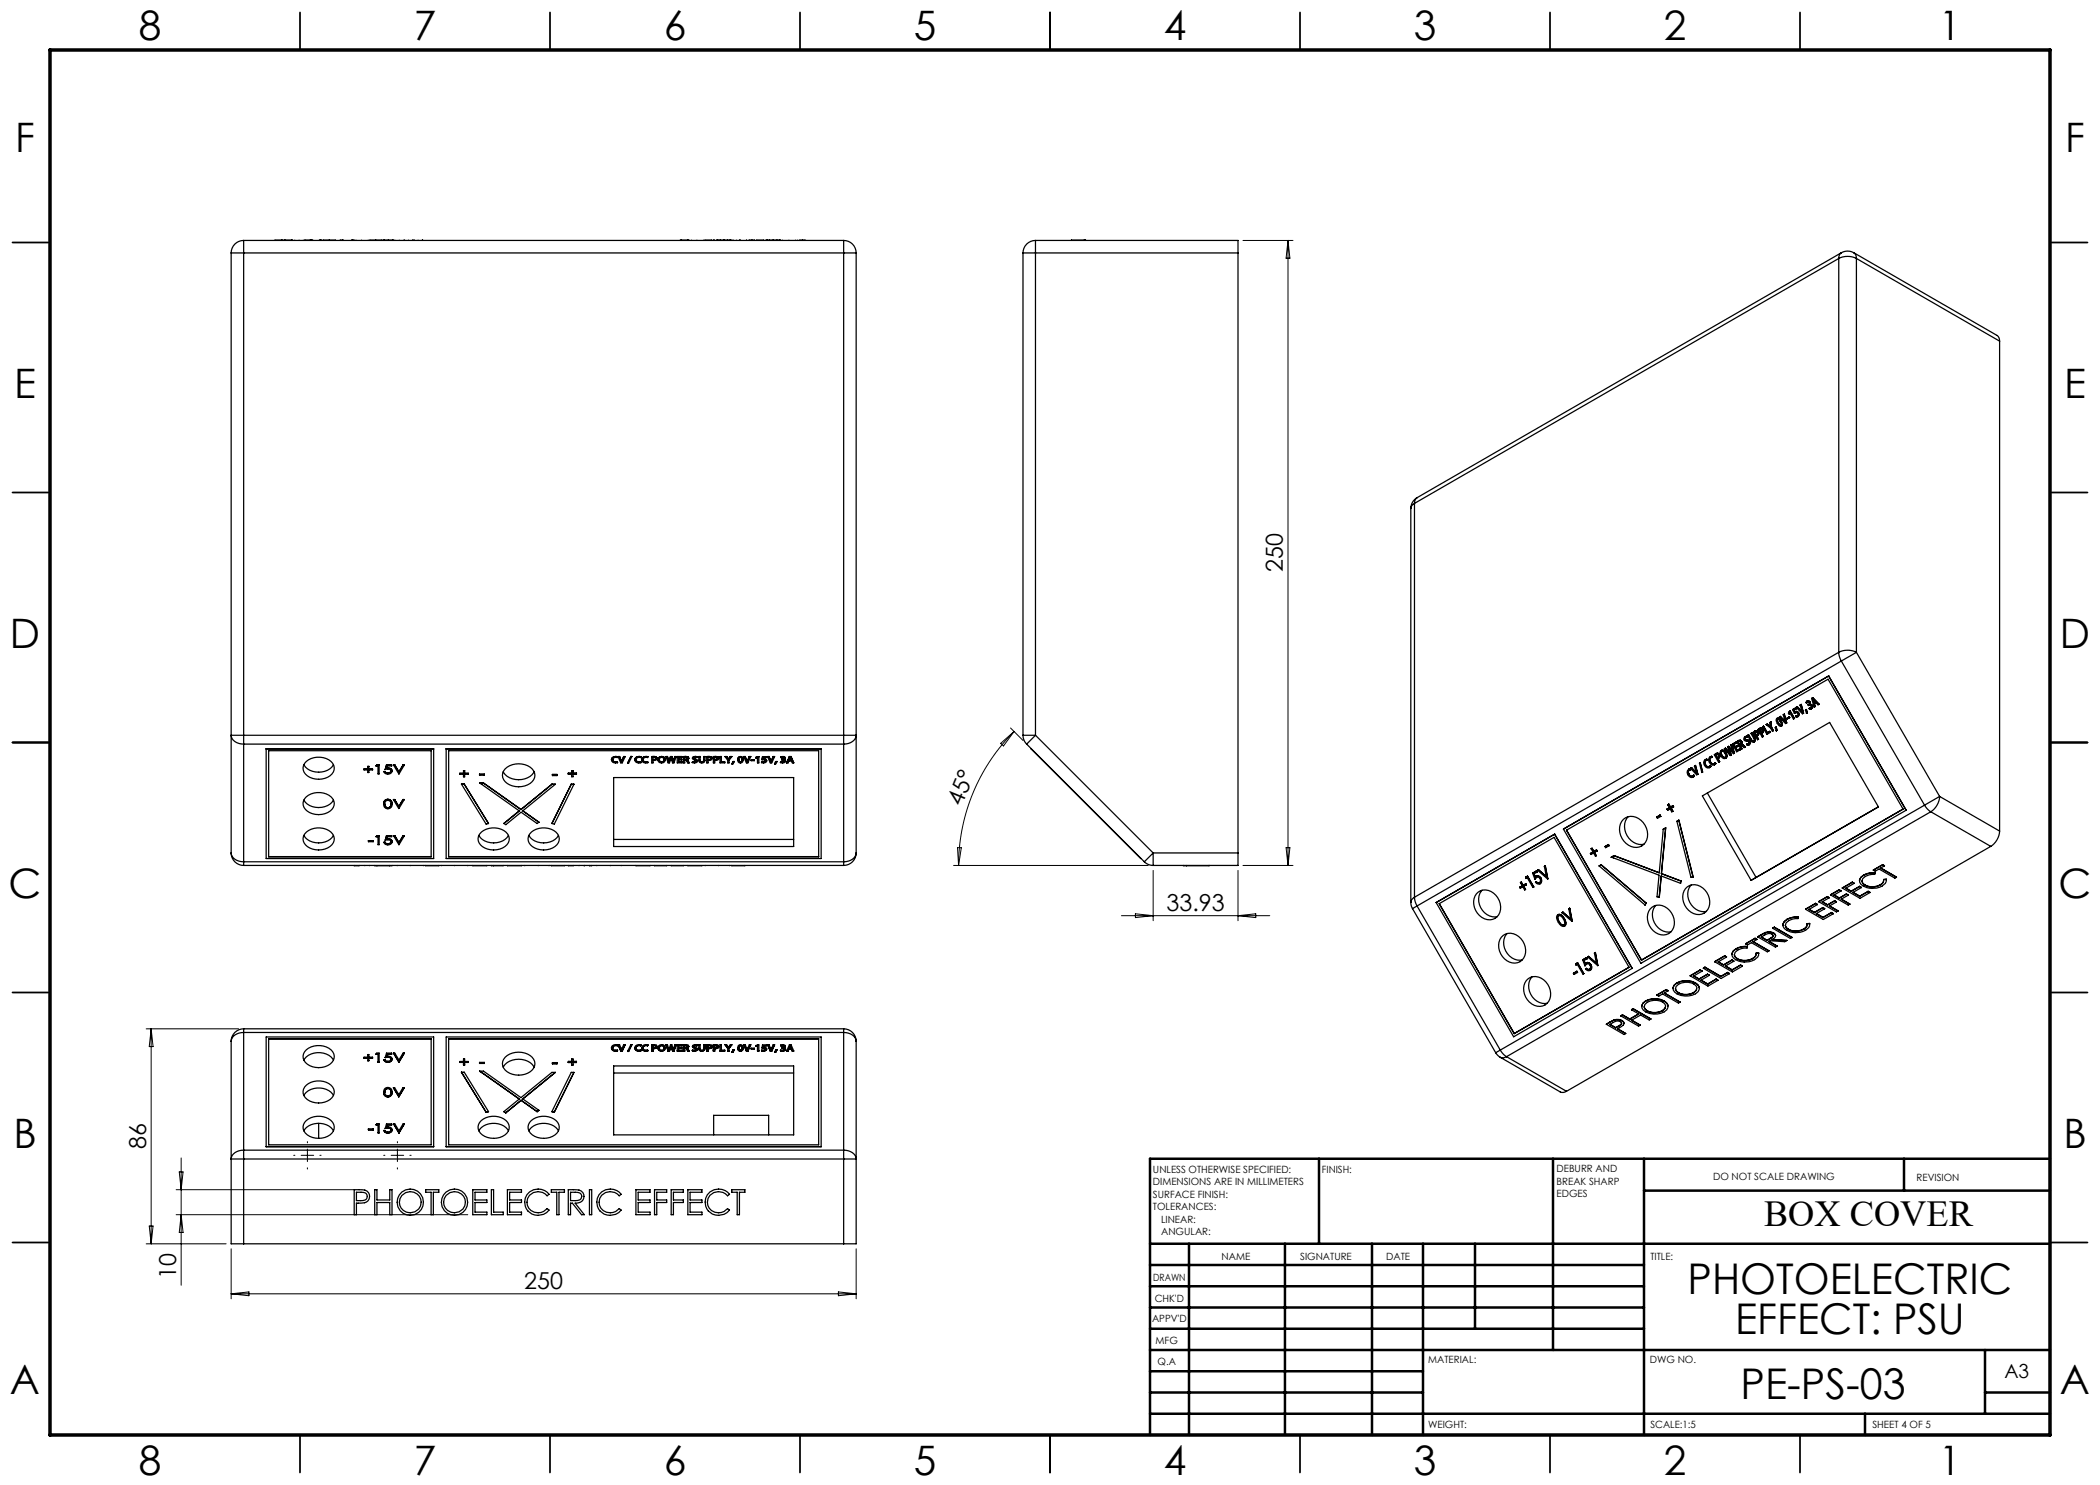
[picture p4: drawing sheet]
<svg xmlns="http://www.w3.org/2000/svg" width="420mm" height="297mm" viewBox="0 0 420 297" stroke-linecap="round" stroke-linejoin="round" font-family="sans-serif">
<defs><g id="words">
<g font-size="8.5">
<text x="337.5" y="258.8">PHOTOELECTRIC</text>
<text x="347" y="266.9">EFFECT: PSU</text>
<text x="348.1" y="279.7">PE-PS-03</text>
</g>
<g font-size="8.1">
<text x="27.8" y="8">8</text>
<text x="82.8" y="8">7</text>
<text x="132.8" y="8">6</text>
<text x="182.8" y="8">5</text>
<text x="232.8" y="8">4</text>
<text x="282.8" y="8">3</text>
<text x="332.8" y="8">2</text>
<text x="387.8" y="8">1</text>
<text x="3" y="30.4">F</text>
<text x="413" y="30.4">F</text>
<text x="2.8" y="79.6">E</text>
<text x="412.8" y="79.6">E</text>
<text x="2" y="129.6">D</text>
<text x="412" y="129.6">D</text>
<text x="1.7" y="179.6">C</text>
<text x="411.7" y="179.6">C</text>
<text x="2.7" y="229.6">B</text>
<text x="412.7" y="229.6">B</text>
<text x="2" y="278.9">A</text>
<text x="412" y="278.9">A</text>
<text x="27.8" y="295">8</text>
<text x="82.8" y="295">7</text>
<text x="132.8" y="295">6</text>
<text x="182.8" y="295">5</text>
<text x="232.8" y="295">4</text>
<text x="282.8" y="295">3</text>
<text x="332.8" y="295">2</text>
<text x="387.8" y="295">1</text>
</g>
<text font-size="7.3" x="352.8" y="245.1">BOX COVER</text>
<g font-size="4.7">
<text x="256.6" y="114.5" transform="rotate(-90 256.6 114.5)">250</text>
<text x="192.3" y="161.5" transform="rotate(-67 192.3 161.5)">45°</text>
<text x="233.3" y="182.1">33.93</text>
<text x="29.2" y="229.9" transform="rotate(-90 29.2 229.9)">86</text>
<text x="35.2" y="255.8" transform="rotate(-90 35.2 255.8)">10</text>
<text x="104.9" y="257.8">250</text>
</g>
<text font-size="3.9" x="400.9" y="275.5">A3</text>
<g font-size="2">
<text x="230.6" y="234.6">UNLESS OTHERWISE SPECIFIED:</text>
<text x="230.6" y="237.1">DIMENSIONS ARE IN MILLIMETERS</text>
<text x="230.6" y="239.6">SURFACE FINISH:</text>
<text x="264.4" y="234.6">FINISH:</text>
<text x="311.3" y="234.5">DEBURR AND</text>
<text x="311.3" y="237">BREAK SHARP</text>
<text x="311.3" y="239.5">EDGES</text>
<text x="342.6" y="236">DO NOT SCALE DRAWING</text>
<text x="383.3" y="236.2">REVISION</text>
<text x="230.6" y="242.1">TOLERANCES:</text>
<text x="232.2" y="244.6">LINEAR:</text>
<text x="232.2" y="247.1">ANGULAR:</text>
<text x="244.3" y="252">NAME</text>
<text x="260" y="251.9">SIGNATURE</text>
<text x="277.2" y="251.9">DATE</text>
<text x="330.1" y="251.9">TITLE:</text>
<text x="230.6" y="256.1">DRAWN</text>
<text x="230.9" y="260.3">CHK'D</text>
<text x="230.4" y="264.4">APPV'D</text>
<text x="231.1" y="268.8">MFG</text>
<text x="231.5" y="273">Q.A</text>
<text x="285.6" y="272.5">MATERIAL:</text>
<text x="330" y="272.5">DWG NO.</text>
<text x="285.6" y="285.5">WEIGHT:</text>
<text x="330.1" y="285.6">SCALE:1:5</text>
<text x="374.5" y="285.6">SHEET 4 OF 5</text>
</g>
</g></defs>
<g fill="none" stroke="#000" stroke-width=".2">
<path d="M248.6 48.1h10M257.6 48.1v125M257.6 48.1l.4 3.5h-.8zM200.1 148.7l2.7-2.4-2.1 2.9zM202.1 145.6l2.5 2.5M202.8 146.3a37.9 37.9 0 0 0-11.1 26.8M190.7 173.1h38.9M191.5 169.5l.8 .1-.6 3.5zM230.6 174.1v10M247.6 174.1v10M248.6 173.1h10M257.2 169.5h.8l-.4 3.6z"/>
<path d="M224.3 183.1h29.6M227.1 182.8l3.5 .3-3.5 .4zM247.6 183.1l3.6-.3v.7zM29.2 205.8h18.5M30.2 205.8v43M30.2 205.8l.4 3.5h-.7zM35.2 237.9h35.6M35.9 234.4h.7l-.4 3.5zM36.2 231.6v25.4M60.2 231.1h2.5M61.5 229.8v2.5M78.2 231.1h2.5"/>
<path d="M79.5 229.8v2.5M29.2 248.8h16M29.9 245.2h.7l-.4 3.6zM35.2 242.9h58.4M36.2 242.9l.4 3.6h-.7zM46.2 249.8v10M46.2 258.8h125M46.2 258.8l3.6-.4v.7zM167.7 258.4l3.5 .4-3.5 .3zM171.2 249.8v10"/>
</g>
<path d="M59 231.1h-.3M61.5 228.6v-.3M61.5 233.6v.2M64 231.1h.2M77 231.1h-.3M79.5 228.6v-.3M79.5 233.6v.2M82 231.1h.2" fill="none" stroke="#000" stroke-width=".2" stroke-dasharray="15.2 1.3 1.3 1.3"/>
<g fill="none" stroke="#000" stroke-width=".35">
<path d="M60 2.5v7.5M110 2.5v7.5M160 2.5v7.5M210 2.5v7.5M260 2.5v7.5M310 2.5v7.5M360 2.5v7.5M2.5 48.5h7.5M410 48.5h7.5M2.5 98.5h7.5M410 98.5h7.5M2.5 148.5h7.5"/>
<path d="M410 148.5h7.5M2.5 198.5h7.5M410 198.5h7.5M2.5 248.5h7.5M410 248.5h7.5M60 287v7.5M110 287v7.5M160 287v7.5M210 287v7.5M260 287v7.5M310 287v7.5M360 287v7.5"/>
</g>
<g fill="none" stroke="#000" stroke-width=".5">
<path d="M263.8 231.8v17M310.6 231.8v38.2M328.8 231.8v55.2M328.8 238.1h81.2M380.8 231.8v6.3M410 231.8h-180v55.2M230 248.8h180M230 257.3h98.8M230 253h98.8M237.8 248.8v38.2M257 248.8v38.2M274.4 248.8v38.2"/>
<path d="M284.6 248.8v38.2M295 248.8v17M230 265.8h98.8M230 261.5h98.8M230 278.5h54.6M230 274.3h54.6M230 270h180M397 278.5h13M397 270v12.8M230 282.8h180M373 282.8v4.2"/>
</g>
<path d="M10 10h400v277h-400z" fill="none" stroke="#000" stroke-width=".7"/>
<g fill="none" stroke="#000" stroke-width=".25">
<path d="M46.2 50.6h2.5M46.2 50.6v120M48.7 48.1v2.5M48.7 48.1a2.5 2.5 0 0 0-2.5 2.5M48.7 50.6v96.5M48.7 50.6h120M48.7 48.1h120M55 48.1h1.5M56.4 48v.1M56.8 48.1h1.7M57 48v.1M58.3 48v.1"/>
<path d="M59 48v.1M59.8 48v.1M60.7 48v.1M60.9 48v.1M61 48.1h1.6M62 48v.1M62.3 48v.1M63.9 48.1h.5M64.1 48v.1M64.7 48.1h2.4M65.9 48v.1M68 48.1h.6"/>
<path d="M68.5 48v.1M70.3 48.1h.5M70.5 48v.1M71.2 48v.1M72.3 48v.1M73.6 48v.1M74 48.1h2.3M75.1 48v.1M76.6 48.1h2.1M76.8 48v.1M77.7 48v.1M78.5 48v.1"/>
<path d="M79 48v.1M79.9 48v.1M80.7 48v.1M80.9 48v.1M81 48v.1M81.7 48v.1M82.5 48v.1M82.6 48h.1M82.6 48v.1M82.8 48v.1M83.6 48v.1M84.4 48v.1"/>
<path d="M84.5 48v.1M136 48.1h1.8M136.3 48v.1M137.6 48v.1M138.3 48v.1M139.4 48v.1M140.7 48v.1M141 48.1h1.3M142.7 48.1h.2M143.3 48.1h2.9M143.6 48v.1M144 48v.1"/>
<path d="M144.8 48v.1M145.5 48v.1M146 48v.1M146.6 48v.1M147.3 48v.1M147.9 48.1h.2M149.3 48v.1M150.4 48l-.6 .1M150.4 48l.5 .1M150.4 48v.1M151.3 48.1h1.4M153.2 48.1h2.9"/>
<path d="M153.4 48v.1M153.9 48v.1M154.6 48v.1M155.4 48v.1M155.9 48v.1M156.5 48v.1M157.8 48v.1M159.1 48v.1M159.5 48v.1M160.5 48l-.5 .1M160.5 48l.5 .1M160.5 48v.1"/>
<path d="M168.7 50.6h2.5M168.7 48.1v2.5M168.7 48.1a2.5 2.5 0 0 1 2.5 2.5M168.7 50.6v96.5M171.2 50.6v120M204.6 50.6h2.5M204.6 50.6v96.5M207.1 48.1v2.5M207.1 48.1h40.5v2.5M207.1 48.1a2.5 2.5 0 0 0-2.5 2.5M207.1 50.6h40.5M207.1 50.6v96.5"/>
<path d="M214.2 48v.1M214.3 48.1h2.5M216.9 48v.1M216.9 48l.2 .1M217.1 48v.1M247.6 50.6v120M367.7 51.7a3.9 3.9 0 0 1 3.6 0M367.7 51.7v78.8M367.7 51.7l-84.8 49M368.3 50.6a2.5 2.5 0 0 1 2.5 0M368.3 50.6a1.25 1.25 0 0 0-.6 1.1M368.3 50.6l-84.9 48.9"/>
<path d="M370.8 50.6l28.6 16.5a1.25 1.25 0 0 1 .5 1.1M370.8 50.6a1.25 1.25 0 0 1 .5 1.1M371.3 51.7v78.8M371.3 51.7l28.6 16.5M399.9 68.2v98M283.4 99.5a2.5 2.5 0 0 0-1.2 2.2M283.4 99.5a1.25 1.25 0 0 0-.5 1.2M282.2 101.7v78.8M282.9 100.7a1.25 1.25 0 0 0-.7 1M282.9 100.7v78.7M362.3 139.7l.3-.2 1.2 1.3-.2 .2-.4-.4-.3 .2 .1 .5-.2 .1zM362.5 139.8l.2 .3"/>
<path d="M362.5 139.8l.6 .6-.3 .2-.1-.5M362.5 139.8h.1M362.6 139.6l1.2 1.3M362.6 139.9l.1 .2M365.7 135.2l15.5 26.8M365.7 135.2l-53 30.6M367.7 130.5a3.9 3.9 0 0 1 3.6 0M367.7 130.5l.2 .8 .4 .9M367.7 130.5l-84.8 48.9M368.3 132.2l16.6 28.8M368.3 132.2l-84.9 49M371.3 130.5l-3 1.7"/>
<path d="M371.3 130.5l16.6 28.8M48.7 147.1h-2.5a2.23 2.23 0 0 0 2.5 1.7M48.7 147.1v1.7M48.7 147.1h120M48.7 148.8h120M48.7 148.8v23.6M53.2 149.8h33.5v21.9h-33.5zM53.2 149.8h33.5M53.7 150.1h32.5v21.3h-32.5zM60.8 152.9a3.7 3.7 0 0 0 5.9 0M61.3 159.4a3.9 3.9 0 0 1 5.2 .3 2.01 2.01 0 0 1-1.5 3 3.6 3.6 0 0 1-4.2-1.2 1.69 1.69 0 0 1 .5-2.1zM61.3 152.3a3.9 3.9 0 0 1 5.2 .4 2.01 2.01 0 0 1-1.5 3 3.6 3.6 0 0 1-4.2-1.3 1.69 1.69 0 0 1 .5-2.1z"/>
<path d="M72.8 153.8h.8v-.5h.2v.5h.7M73.6 153.8h-.8v.2h.8v.5h.2v-.5h.7v-.2h-.7M73.6 153.3h.2M75.2 153.2h.1M75.4 153h.4v1.8h-.2v-1.6h-.4M75.4 153l-.2 .2M75.4 153h.1M76.8 154.3h.2M77 154.3l.2 .2 .4 .1M77 154.3l.2 .3h.4M77 154.3h-.2M77 154.3h.1"/>
<path d="M77 153.9l.8-.1a.37 .37 0 0 1 .4 .3 .37 .37 0 0 1-.1 .4l-.5 .1M77.3 153h1v.2h-.8l-.2 .5 .3-.1M77.3 153l-.3 .9M77.3 153h.1M77.6 154.6h.1M77.6 159.9a.83 .83 0 0 1 .8 .9M77.6 159.9h-.4a.79 .79 0 0 0-.5 .9M77.6 159.9l-.4 .1a.79 .79 0 0 0-.5 .8M77.6 159.9h.1M77.6 153.6a.66 .66 0 0 1 .8 .6M77.6 153.6h-.3M77.6 153.6a.67 .67 0 0 1 .8 .6"/>
<path d="M77.6 153.6h.1M78.2 154.2a.55 .55 0 0 1-.6 .4M78.4 154.2a.88 .88 0 0 1-.8 .6 .88 .88 0 0 1-.8-.5M78.7 159.9l1 1.8 1.1-1.8M78.7 153h.3M78.7 153l1.1 1.8 1.1-1.8M78.7 153h.1M78.9 159.9h-.2M78.9 159.9l.9 1.4M79 153l.8 1.4M79 153h.1M79.8 154.4h.1"/>
<path d="M80.6 159.9h.2M80.6 159.9l-.8 1.4M80.6 159.9h.1M80.6 153h.3M80.6 153l-.8 1.4M80.6 153h.1M80.9 153h.1M89.2 149.8h75v21.9h-75zM89.2 149.8h75M89.7 150.1h74v21.3h-74zM92 154.7h.7v-.6h.2v.6h.8M92.3 156.8l4.9 8 .5-.1"/>
<path d="M92.7 154.7h-.7v.1h.7v.6h.2v-.6h.8v-.1h-.8M92.8 156.8l4.9 7.9M92.8 156.8h-.5M95.9 154.8h1v.3h-1zM95.9 156.6l8 5.6-3.1 2.5M95.9 156.6h.8M95.9 156.6h.1M96.7 156.6l7.5 5.3M96.7 156.6h.1M100.6 154.4a3.8 3.8 0 0 0 6.2 0M101 153.8a4 4 0 0 1 5.7 .4 2.13 2.13 0 0 1-1.7 3 3.6 3.6 0 0 1-4.5-1.7 1.77 1.77 0 0 1 .5-1.7zM110.4 156.8h.6"/>
<path d="M110.4 156.8l-6.2 5.1M110.4 156.8v.1M110.5 154.9h.9v.2h-.9zM111 156.9l-6.4 5.3 3.2 2.3M111 156.8v.1M113.7 154.6h.6v-.4h.3v.5l.7-.1v.3h-.7v.4h-.3v-.4h-.6zM114.2 156.8h.6M114.2 156.8l-3.8 7.9M114.2 156.8v.1M114.3 154.2h.3M114.8 156.8v.1M114.8 156.9l-3.9 7.9-.5-.1"/>
<path d="M122.3 152a.86 .86 0 0 0 1.2 .5M122.3 151.9v.1M122.6 151.9a.48 .48 0 0 0 .5 .5M122.7 155.5h36v13.8h-36zM123.1 151.3h.4M123.1 151.3a.69 .69 0 0 0-.8 .6M123.1 151.3l.4 .1M123.1 151.3a.69 .69 0 0 0-.8 .7M123.1 151.3h.1M123.1 152.4h.1M123.5 152.4h-.4M123.5 152.4v.1"/>
<path d="M123.5 152.5h.1M123.5 151.4v.1a.53 .53 0 0 0-.9 .2 .53 .53 0 0 0 .5 .7M123.5 151.3v.1M123.6 151.3l.6 1.3h.2l.6-1.3M123.9 151.3l.2 .6M123.9 151.3h-.3M124.1 151.9l.2 .4M124.1 151.9l.2 .5M124.1 151.9h.1M124.3 152.3h.1M124.3 152.4h.1M124.3 152.3v.1"/>
<path d="M124.5 151.9l-.2 .4M124.5 151.9l-.2 .5M124.7 151.3h.3M124.7 151.3l-.2 .6M125.5 152.6v.1M126.2 151.3h.2M126.2 151.3l-.7 1.4M126.2 151.3h.1M126.4 151.3l-.7 1.4h-.2M126.4 151.3h.1M127 152a.86 .86 0 0 0 1.2 .5M127 151.9v.1"/>
<path d="M127.2 151.9a.48 .48 0 0 0 .6 .5M127.8 151.3h.4M127.8 151.3a.69 .69 0 0 0-.8 .6M127.8 151.3a.69 .69 0 0 0-.8 .7M127.8 151.3l.4 .1M127.8 151.3h.1M127.8 152.4h.1M128.1 152.4h-.3M128.1 152.4l.1 .1M128.2 152.5h.1M128.2 151.4l-.1 .1a.53 .53 0 0 0-.8 .2 .53 .53 0 0 0 .5 .7M128.2 151.3v.1"/>
<path d="M128.4 152a.86 .86 0 0 0 1.2 .5M128.4 151.9v.1M128.6 151.9a.48 .48 0 0 0 .6 .5M129.2 151.3h.4M129.2 151.3a.69 .69 0 0 0-.8 .6M129.2 151.3a.69 .69 0 0 0-.8 .7M129.2 151.3l.4 .1M129.2 151.3h.1M129.2 152.4h.1M129.5 152.4h-.3M129.5 152.4l.1 .1M129.6 152.5h.1"/>
<path d="M129.6 151.4l-.1 .1a.53 .53 0 0 0-.8 .2 .53 .53 0 0 0 .5 .7M129.6 151.3v.1M130.6 151.5h.5a.31 .31 0 0 1-.1 .4 .31 .31 0 0 1-.4 0zM130.6 151.9h.2M130.8 151.9v.1M130.8 151.3l.5 .1M130.8 151.3h-.5v1.3h.3v-.5h.2a.51 .51 0 0 0 .6-.4M130.8 151.3h-.5M130.8 151.3h.1M131.1 151.7l-.3 .2M131.3 151.4l.1 .3M131.3 151.4h.1"/>
<path d="M131.6 151.9v.1M131.9 152l.1 .3 .3 .1M131.9 151.9l.1 .3 .3 .2M132.3 152.4h.1M132.3 151.5h.1M132.3 151.5l-.3 .1-.1 .4M132.3 151.5l.3 .1 .2 .4-.1 .3-.4 .1M132.3 151.3a.63 .63 0 0 1 .8 .6M132.3 151.3h.1M132.3 151.3l-.6 .2-.1 .4M132.3 151.3l-.6 .3-.1 .4M132.8 151.9l-.1 .3-.4 .2"/>
<path d="M133.1 151.9a.74 .74 0 0 1-.8 .7 .74 .74 0 0 1-.7-.6M133.2 151.3l.4 1.3h.3l.3-1 .3 1h.3l.4-1.3M133.5 151.3h-.3M133.5 151.3l.2 .6M133.7 151.9l.1 .4M133.7 151.9l.1 .5M133.8 152.4h.1M133.8 152.3h.1M133.8 152.3v.1M133.9 151.9l-.1 .4M133.9 151.9l-.1 .5M133.9 151.9h.1"/>
<path d="M134.1 151.3h.3M134.1 151.3l-.2 .6M134.1 151.3h.1M134.4 151.3l.1 .6M134.4 151.3h.1M134.5 151.9l.2 .4M134.5 151.9l.2 .5M134.5 151.9h.1M134.7 152.4h.1M134.7 152.3h.1M134.7 152.3v.1M134.8 151.9l-.1 .4"/>
<path d="M134.8 151.9l-.1 .5M134.8 151.9h.1M135 151.3h.2M135 151.3l-.2 .6M135.5 151.3h.9M135.7 152.4h.7v.2h-.9v-1.3h.9v.2h-.7v.4l.6-.1v.2h-.6v.4h.7M136.9 151.5h.5v.3l-.5 .1zM137.1 151.3l.5 .1M137.1 151.3h-.4v1.3h.2v-.5h.4l.2 .5h.3M137.1 151.3l-.4 .1M137.1 151.3h.1M137.1 151.9h.1"/>
<path d="M137.4 152l.3 .2M137.4 152h.1M137.5 151.7l-.4 .2M137.6 151.4l.1 .2M137.6 151.4h.1M137.7 152.2l.1 .4M137.7 152.2h.1M137.7 151.7l-.3 .3M137.7 151.6v.1M138.5 152.5h.1M138.5 151.7l.2 .2 .5 .3v.1l-.3 .1M138.5 152.3l.4 .1"/>
<path d="M138.5 152.4h.4M138.5 152.3v.2M138.5 152.3v.1M138.5 152.4v.1M138.8 151.6l.3 .2M138.9 152.4h.1M139.1 151.3l.3 .1M139.1 151.3l-.5 .1-.1 .3M139.1 151.3h.1M139.1 151.8l.2 .1 .2 .3M139.1 151.9l.4 .3M139.1 151.8v.1"/>
<path d="M139.2 152.2l-.3 .2M139.4 151.4v.1l-.6 .1v.1l.3 .2M139.5 152.2a.73 .73 0 0 1-1 .3M139.8 151.3h.2l.1 1.1 .6-.1v-1h.3v.8a.63 .63 0 0 1-.6 .5 .63 .63 0 0 1-.6-.5zM139.8 151.3h.2M140 152.1l.1 .2 .3 .1M140.4 152.4h.1M140.7 152.1v.2l-.3 .1M140.7 151.3h.3M141.6 151.5h.5a.31 .31 0 0 1-.1 .4 .31 .31 0 0 1-.4 0zM141.6 151.9h.2M141.8 151.9v.1"/>
<path d="M141.8 151.3l.5 .1M141.8 151.3h-.5v1.3h.3v-.5h.2a.51 .51 0 0 0 .6-.4M141.8 151.3h-.5M141.8 151.3h.1M142.1 151.7l-.3 .2M142.3 151.4l.1 .3M142.3 151.4h.1M142.9 151.5h.5a.31 .31 0 0 1-.1 .4 .31 .31 0 0 1-.4 0zM142.9 151.9h.2M143.1 151.9v.1M143.1 151.3l.5 .1M143.1 151.3h-.4v1.3h.2v-.5h.2a.51 .51 0 0 0 .6-.4"/>
<path d="M143.1 151.3h-.4M143.1 151.3h.1M143.5 151.7l-.4 .2M143.6 151.4l.1 .3M143.6 151.4h.1M144 151.3h.3v1.1h.6v.2h-.9zM144 151.3h.3M145 151.3h.3M145 151.3l.5 .8v.5h.3v-.5l.6-.8M145.3 151.3h-.3M145.3 151.3l.2 .3M145.3 151.3l.2 .4"/>
<path d="M145.3 151.3h.1M145.5 151.6l.2 .3M145.5 151.6v.1M145.7 151.9h.1M145.8 151.6l-.1 .3M145.8 151.7l-.1 .2M145.8 151.6v.1M146.1 151.3h.3M146.1 151.3l-.3 .3M146.1 151.3l-.3 .4M146.1 151.3h.1M146.6 152.3l-.2 .5"/>
<path d="M146.6 152.3h.2M146.6 152.3h.1M146.8 152.3l-.2 .5h-.2M146.8 152.3h-.2M147.5 152l.1 .4 .5 .2M147.5 151.9v.1M147.8 152v-.3l.3-.2 .2 .1 .1 .4M147.8 152v.2l.3 .2M147.8 151.9v.3l.3 .2M148.1 152.6h.1M148.1 152.4h.1M148.1 151.3l-.5 .2-.1 .4"/>
<path d="M148.1 151.3l.4 .2 .1 .5M148.1 151.3l-.5 .3-.1 .4M148.1 151.3l.4 .3 .1 .4M148.1 151.3h.1M148.4 152l-.1 .4h-.2M148.4 151.9l-.1 .4-.2 .1M148.6 152l-.1 .4-.4 .2M148.8 151.3l.5 1.3h.3l.5-1.3M149 151.3h-.2M149 151.3l.3 .6M149.3 151.9l.1 .4M149.3 151.9l.1 .5"/>
<path d="M149.3 151.9h.1M149.4 152.3h.1M149.4 152.4h.1M149.4 152.3v.1M149.6 151.9l-.2 .4M149.6 151.9l-.2 .5M149.6 151.9h.1M149.9 151.3h.2M149.9 151.3l-.3 .6M149.9 151.3h.1M150.2 152h.7v.1h-.7zM150.2 152h.7"/>
<path d="M151.1 151.5l.1 .1 .3-.1M151.5 151.5h.1M151.5 151.3l-.4 .2M151.5 151.3h.3v1.3h-.3v-1.1M151.5 151.3v.1M151.5 151.4l-.4 .1M152.3 152.5h.1M152.4 152.3l.3 .1M152.4 152.3l-.1 .2M152.4 151.9l.6 .2v.2l-.3 .1M152.4 151.9h.1M152.5 151.3h.8v.2h-.6l-.1 .3h.1"/>
<path d="M152.5 151.3l-.1 .6M152.5 151.3v.1M152.7 152.4h.1M152.7 151.8h.4l.2 .4M152.7 151.8h-.1M152.7 151.8l.4 .1 .2 .3M152.7 151.8h.1M153.1 152.2l-.4 .2M153.3 152.2a.72 .72 0 0 1-1 .3M153.5 151.3l.6 1.3h.2l.6-1.3M153.8 151.3h-.3M153.8 151.3l.2 .6"/>
<path d="M154 151.9l.2 .4M154 151.9l.2 .5M154 151.9h.1M154.2 152.3h.1M154.2 152.4h.1M154.2 152.3v.1M154.4 151.9l-.2 .4M154.4 151.9l-.2 .5M154.4 151.9h.1M154.6 151.3h.3M154.6 151.3l-.2 .6M154.6 151.3h.1"/>
<path d="M155.1 152.3l-.1 .5M155.1 152.3h.3M155.1 152.3h.1M155.4 152.3l-.3 .5h-.1M155.4 152.3h-.3M156.1 152.5h.1M156.2 152.3l.3 .1M156.2 152.4h.3M156.2 152.3l-.1 .2M156.2 152.3v.1M156.2 152.4l-.1 .1M156.2 151.4v.2l.4-.1 .2 .2"/>
<path d="M156.3 151.9h.2M156.5 151.8l-.2 .2 .5 .1v.1M156.5 151.8v.1M156.5 152.4h.1M156.6 151.3l-.4 .1M156.6 151.3l.3 .1 .2 .2M156.6 151.3h.1M156.8 151.9l.2 .1 .1 .2M156.8 151.9l.3 .3M156.8 151.9h.1M156.8 151.6l-.3 .2M156.8 151.7l-.3 .2"/>
<path d="M156.8 152.2l-.3 .2M157.1 151.6l-.3 .3M157.1 152.2l-.3 .4-.7-.1M157.3 152.6h.3l.2-.4h.5l.2 .4h.2M157.3 152.5v.1M157.9 151.3h.3M157.9 151.3l-.6 1.3M158 151.5h.1M158 151.5l.3 .6h-.5zM158.2 151.3l.5 1.3M158.2 151.3h.1M168.7 147.1v1.7"/>
<path d="M168.7 147.1h2.5a2.23 2.23 0 0 1-2.5 1.7M168.7 148.8v23.6M204.6 147.1h2.5M204.6 147.1a2.5 2.5 0 0 0 .7 1.7M205.3 148.8l23.6 23.6M206.3 149.8l21.9 21.9M207.1 147.1l-1.8 1.7M207.1 147.1l23.5 23.5M337.7 153.9a.93 .93 0 0 0-.1 1.1 .93 .93 0 0 0 1 .4M337.8 153.8l-.1 .1M337.8 154.9a.57 .57 0 0 0 .7 .3M337.8 154.8a.57 .57 0 0 0 .8 .4"/>
<path d="M337.8 154.8v.1M337.9 154a.55 .55 0 0 0-.1 .8M338 153.8l-.3 .1M338 153.8l.1 .2M338.1 153.7l-.3 .1M338.1 153.7v.3M338.1 153.7l-.1 .1M338.1 154h-.2a.56 .56 0 0 0-.1 .9M338.3 153.5l.6 .7M338.3 153.5l-.2 .2 1.3 1.3 .2-.1M338.7 155l-.2 .2M338.7 155l.2 .2"/>
<path d="M338.8 155l.1 .2M338.8 155h-.1M338.9 155.2l-.3 .2M338.9 155.2h.1M338.9 154.2l.4 .4M338.9 154.2h.1M339.1 153.1l.5 1.8M339.1 153.1l-.2 .1 .4 1.5-.4-.5M339.1 153.1h.1M340 152.5l-.1 .1M340 152.5l.5 1.9M340.1 152.5l-.2 .1"/>
<path d="M340.1 152.5l.4 1.9-.1 .1-.5-1.9M340.1 152.5h-.1M340.5 159.2l25.4-14.7 9.8 16.9-25.5 14.7zM341 151.9a.93 .93 0 0 0-.1 1.2 .93 .93 0 0 0 1 .4M341.1 151.9h-.1M341.1 153a.56 .56 0 0 0 .7 .3M341.1 152.9a.56 .56 0 0 0 .8 .4M341.1 152.9v.1M341.2 152.1a.55 .55 0 0 0-.1 .8M341.3 151.9h-.3M341.4 151.8l-.3 .1M341.4 151.8v.3"/>
<path d="M341.4 151.8l-.1 .1M341.4 152.1h-.2a.55 .55 0 0 0-.1 .9M341.4 152v.1M341.5 158.6l9.7 16.9-1 .6M342 153.1l-.2 .2M342 153.1l.2 .2M342 151.4a.93 .93 0 0 0-.1 1.1 .93 .93 0 0 0 1 .4M342.1 153.1l.1 .2M342.1 153.1h-.1M342.1 152.4a.51 .51 0 0 0 .4 .4 .51 .51 0 0 0 .5-.2M342.1 152.4a.56 .56 0 0 0 .7 .3M342.1 152.4h.1"/>
<path d="M342.1 151.6a.55 .55 0 0 0 0 .8M342.2 153.3l-.3 .2M342.2 151.5a.55 .55 0 0 0-.1 .9M342.2 153.3h.1M342.4 151.3l-.4 .1M342.4 151.3v.2M342.4 151.5l-.3 .1M342.4 151.5h.1M342.9 152.9h.1M343 152.6l.2 .1M343.1 151a.34 .34 0 0 1 .6 .1 .34 .34 0 0 1-.2 .5M343.1 151l.4 .6"/>
<path d="M343.1 150.7l-.2 .2 .8 1.5 .2-.1M343.2 152.7l-.3 .2M343.2 151l.3 .5M343.2 151h-.1M343.2 150.7h-.1M343.2 152.7h.1M343.3 150.9l-.1 .1M343.5 151.5v.1M343.5 151.5h.1M343.6 150.7h-.5M343.6 150.7l.3 .2M343.6 150.7h-.4"/>
<path d="M343.6 150.7h.1M343.6 151.7l.3 .6M343.7 151.7h-.1l.3 .6M343.7 151.7h.1M343.9 150.9a.51 .51 0 0 1-.2 .8M343.9 150.9h.1M344.2 150.1a.71 .71 0 0 1 1 .5M344.2 150.1l-.2 .2a1 1 0 0 0 1.1 1.4M344.3 150.1a.71 .71 0 0 1 .9 .5M344.3 150.1h-.1M344.3 150.3l-.1 .2 .2 .6M344.3 150.3a.81 .81 0 0 1 .7 1.2l-.3-.1-.3-.3"/>
<path d="M344.3 150.3h.1M344.4 150.3l-.2 .2 .2 .6M344.4 151.1l.3 .3 .4 .1M344.4 151.1h.1M344.9 149.8l1.1 1.3 .2-.1M344.9 149.7v.1M345.1 149.6l.5 .7M345.1 149.6h.1M345.1 149.6l-.2 .2M345.2 151.6l-.1 .1M345.2 150.6l.2 .5-.3 .6M345.2 150.6l.2 .5-.2 .5"/>
<path d="M345.2 150.6h.1M345.6 150.3l.4 .5M345.6 150.3l.4 .4M345.6 150.3h.1M345.8 149.6l.2 .6M345.8 149.6l.9 1.1 .2-.1M345.8 149.6h.1M345.8 149.7l.2 .5M346 150.2l.2 .8M346 150.8h.1M346.3 151h-.1M346.3 149.9l.3 .4"/>
<path d="M346.3 149.9l-.6-.6-.2 .1 .5 1.4M346.3 149.9l.3 .5-.5-1.4 .2-.1 .6 1.7M346.5 148.8l.8 1.6 .7-.4M346.8 148.9l.2 .5M346.9 150.6h.1M347 149.4h.1M347.1 148.5l-.6 .3M347.1 148.5l.1 .2M347.1 148.5h.1M347.2 148.7l-.4 .2M347.4 150.1h.1M347.5 149.1l.1 .2"/>
<path d="M347.5 149.1l-.5 .3M347.5 149.1h.1M347.6 149.3l-.4 .2 .2 .6M347.6 148.2l-.3 .2 .9 1.5 .2-.1M347.6 148.4l.3 .6 .2-.1M347.7 148.3a.32 .32 0 0 1 .4 .2 .32 .32 0 0 1 0 .4M347.7 148.3l-.1 .1M347.8 148.3l-.2 .1M347.9 149.8l.1 .2M347.9 149.8l-.5 .3M347.9 149.8h.1M348 149.1l.4-.1 .4 .5 .2-.1"/>
<path d="M348 150h.1M348 148.1l-.4 .1M348 148.1l.3 .2M348 149.1l.4 .7M348.1 148.1l-.5 .1M348.1 148.1l.2 .2M348.1 148.1h-.1M348.3 148.3v.5M348.3 148.8l.4 .2M348.3 148.3h.1M348.4 149.7v.1M348.7 149l.3 .4"/>
<path d="M348.7 149h.1M349 147.4a.56 .56 0 0 0-.1 .7 .56 .56 0 0 0 .7 .2l.2 .4-.4 .1M349 147.9l.4 .1M349 147.8l.4 .2M349 147.8v.1M349.1 147.5l-.1 .3M349.3 147.3l-.3 .1M349.3 147.3l.1 .2M349.4 148.8v.3l.4-.1M349.4 147.5l-.4 .1v.3M349.4 147.5h.1M349.4 148l.6 .3"/>
<path d="M349.4 148h.1M349.5 147.1l.5 .9a.56 .56 0 0 0 .8 .4M349.5 147.1h.1M349.7 148.8h-.3M349.7 147l.5 .9M349.7 147l-.2 .1M349.7 147l.6 .9M350 148.3a.48 .48 0 0 1-.2 .7M350 148.3h.1M350.2 146.7l.6 1.2-.1 .3M350.2 146.7h.1M350.2 147.9l.2 .3h.3"/>
<path d="M350.3 147.9l.2 .2 .2 .1M350.3 147.9h-.1M350.4 146.6h.1M350.4 146.6l-.2 .1M350.4 146.6l.5 .9M350.9 147.5l.2 .4-.3 .5M350.9 146.2l-.3 .3 .9 1.5 .2-.2M350.9 146.5l.3 .6M351 146.4a.34 .34 0 0 1 .5 .2 .34 .34 0 0 1-.3 .5M351 146.4l-.1 .1M351.1 146.4l-.2 .1M351.3 147.1h-.1"/>
<path d="M351.3 147v.1M351.3 146.2h-.4M351.3 146.2l.3 .2M351.4 146.2l.3 .2M351.4 146.2h-.5M351.4 146.2h-.1M351.5 147.2l-.2 .1 .4 .5M351.5 147.2h-.1M351.6 146.4a.51 .51 0 0 1-.1 .8M351.7 146.4a.51 .51 0 0 1-.2 .8M351.7 146.4h-.1M351.7 147.8h.1"/>
<path d="M351.9 145.7l-.3 .2 .8 1.5 .2-.1M351.9 146a.34 .34 0 0 1 .5 0 .34 .34 0 0 1-.2 .5M351.9 146l.3 .5M352 145.9l-.1 .1M352.3 146.5h-.1M352.3 145.6l-.4 .1M352.3 145.6l.3 .3M352.3 145.6h.1M352.4 146.7h-.1l.3 .6M352.4 146.7h.1M352.5 145.4l.9 1.5 .6-.4M352.5 145.3v.1"/>
<path d="M352.6 145.9a.51 .51 0 0 1-.2 .8M352.6 145.9h.1M352.7 147.3h-.1M352.7 145.2l.8 1.4M352.7 145.2h.1M352.7 145.2l-.2 .2M353.8 145.1l.3 .2M353.8 145.1l.3 .3M353.8 145.1l-.3-.3-.3 .1 .9 .7 .4 .6 .2-.1M353.9 146.3l.1 .2M354 146.3v.2M354 146.3l-.5 .3"/>
<path d="M354 146.3h-.1M354.1 145.4l-.1-.9 .2-.1 .1 1.1M354.1 145.4h.1M354.3 145.5l.4 .6M354.3 145.5h.1M354.7 146.1h.1M355.2 145.4l.2 .7M355.2 145.4l-.2 .1 .2 .7M355.3 146.2h-.1M355.4 146.1l-.2 .1M355.4 143.7l.5 .1 .4 .4M355.4 143.7a1.09 1.09 0 0 0 .9 1.5"/>
<path d="M355.4 143.7l.5 .1 .3 .4M355.5 143.9l.2 .7M355.6 144.6l-.1-.7a1.09 1.09 0 0 1 .7 1.1M355.6 144.6l.6 .4M355.7 144.6l.5 .4M355.7 144.6h-.1M356.1 143.3l.6 .6M356.2 145h.1M356.2 144.2l.2 .6-.1 .4M356.3 144.2l.2 .5-.2 .5M356.3 144.2h-.1M356.7 143.9l.4 .5"/>
<path d="M356.7 143l.4 1.4M356.7 143l.2-.2 .5 1.8M356.7 143.9l-.6-.6-.2 .1 1.2 1.3 .2-.1M356.7 143.9h.1M356.7 143h.1M356.9 142.9l.4 1.7M357.1 144.4h.1M357.4 144.6h-.1M357.9 142.3l-.2 .3 .1 .2M357.9 143.4l-.5 .3M357.9 143.4v.1l-.4 .3-.1-.1M357.9 142.5l-.1 .3"/>
<path d="M357.9 142.5l.8 1.3 .2-.1M357.9 142.5h.1M358 142.5l-.2 .3M358 142.2l-.1 .1M358 142.2l.9 1.5M358.8 142l.2 .4M358.9 142.7a.38 .38 0 0 1 .5-.1 .38 .38 0 0 1 0 .6M358.9 143.7h.1M359 142.4v-.1a.47 .47 0 0 1 .7 .3M359 142.4h-.1M359 142.4a.47 .47 0 0 1 .7 .2M359 142.6l-.1 .1"/>
<path d="M359.2 143.2v.2l.3-.1M359.2 141.8l-.1-.2-.6 .3 .4 .8M359.2 141.8l-.4 .2 .1 .4M359.2 141.8h.1M359.2 141.5l1.3 1.3 .2-.2M359.3 141.5h-.1M359.4 143.2h-.2M359.4 141.4l.6 .6M359.5 143.1l-.3 .1M359.5 141.3l-.1 .1M359.5 141.3l-.3 .2M359.5 141.3l.5 .7"/>
<path d="M359.7 142.6a.54 .54 0 0 1-.2 .7M359.7 142.6h.1M360 142l.5 .5M360 142l.5 .4M360 142h.1M360.5 142.5l-.5-1.5 .3-.1 .4 1.7M360.5 142.5h.1M360.7 142.6h.1M361.3 141.9l.1 .7M361.3 141.9l-.2 .1 .2 .7M361.3 140.6l.2-.2 .2 .1 .1 .2-.1 .2M361.3 142.7h.1"/>
<path d="M361.4 140.2l.3-.1 .3 .3M361.4 140.2l-.2 .3 .1 .1M361.4 140.2h.3l.3 .2M361.4 142.6l-.1 .1M361.5 140.4l-.2 .2M361.6 141l.1 .1a.32 .32 0 0 1 .5 0 .32 .32 0 0 1-.1 .5M361.6 141h.1M361.7 140.9l-.1 .1M361.8 141.7l.1 .2 .3-.1M361.9 141.7h-.1M361.9 140.9l.5 .2M362 140.4l-.1 .5"/>
<path d="M362 140.9h.1M362 140.9l.4 .2M362 140.4v.5M362 140.4h.1M362.1 141.6l-.3 .1M362.2 141.6l-.3 .1M362.4 141.1a.48 .48 0 0 1-.2 .7M362.4 141.1h.1M362.9 140.8l.1 .5M387.9 159.3l-3 1.7M387.9 159.3a3.9 3.9 0 0 1-1.7 3.1M387.9 159.3l12 6.9"/>
<path d="M46.2 170.6a2.23 2.23 0 0 0 2.5 1.8M46.2 170.6a2.5 2.5 0 0 0 2.5 2.5M48.7 172.4v.7M48.7 172.4h120M48.7 173.1h120M53.7 171.3h32.5M60.8 160a3.7 3.7 0 0 0 5.9 0M60.8 167.1a3.7 3.7 0 0 0 5.9 0M61.3 166.4a3.9 3.9 0 0 1 5.2 .4 2.01 2.01 0 0 1-1.5 3 3.6 3.6 0 0 1-4.2-1.2 1.69 1.69 0 0 1 .5-2.2zM70.8 173.1h1M73 173.1h.1M73.7 168.1h.9v.2h-.9z"/>
<path d="M73.9 173.1h.1M74.9 173.1h3.5M75.2 167.3h.1M75.4 167.1h.4v1.8h-.2v-1.6h-.4M75.4 167.1l-.2 .2M75.4 167.1v.1M75.4 173.1h.1M76.7 160.8a.85 .85 0 0 0 .9 1 .85 .85 0 0 0 .8-1M76.7 160.8h.1M76.8 168.5h.2M77 160.8a.65 .65 0 0 1 .7-.7 .65 .65 0 0 1 .5 .9l-.1 .3M77 160.8a.62 .62 0 0 0 .6 .8"/>
<path d="M77 160.8a.62 .62 0 0 0 .6 .7M77 168.4l.2 .3 .4 .1M77 168.5l.2 .2 .4 .1M77 168.4l-.2 .1M77 168.4v.1M77 168h.8a.37 .37 0 0 1 .4 .2 .37 .37 0 0 1-.1 .4l-.5 .2M77 168h.1M77.3 167.1h1v.2h-.8l-.2 .5M77.3 167.1l-.3 .9M77.3 167.1v.1M77.6 168.8h.1M77.6 161.5v.1"/>
<path d="M77.6 167.7a.66 .66 0 0 1 .8 .7M77.6 167.7l-.3 .1M77.6 167.8h-.3M77.6 167.8a.67 .67 0 0 1 .8 .6M77.6 167.7v.1M78 173.1h.1M78.1 161.3l-.5 .3M78.1 161.2l-.5 .3M78.1 161.2v.1M78.2 168.3a.55 .55 0 0 1-.6 .5M78.4 168.4a.88 .88 0 0 1-.7 .6 .88 .88 0 0 1-.9-.5M78.4 160.8h.1"/>
<path d="M78.7 167.1h.3M78.7 167.1v.1M78.7 167.2l1.1 1.7 1.1-1.7M79 167.1l.8 1.5M79 167.1v.1M79.4 173.1h.1M79.8 168.5v.1M80.6 167.1h.3M80.6 167.1l-.8 1.5M80.6 167.1v.1M80.9 167.1v.1M82 173.1h.1"/>
<path d="M84.7 173.1h.1M85.1 173.1h2.7M88.3 173.1h.1M89.7 171.3h74M90.9 173.1h.1M93.5 173.1h.1M94.6 173.1h2.8M95.8 167.1a3.7 3.7 0 0 0 5.9 0M96.3 166.4a3.9 3.9 0 0 1 5.2 .4 2.01 2.01 0 0 1-1.5 3 3.6 3.6 0 0 1-4.2-1.2 1.69 1.69 0 0 1 .5-2.2zM97.7 164.7h.1M98.3 173.1h2.3M98.7 173.1h.1"/>
<path d="M100.8 164.7h.1M101.5 173.1h2.8M104.2 161.9h.1M104.9 173.1h.1M105.8 167.1a3.7 3.7 0 0 0 5.9 0M106.3 166.4a3.9 3.9 0 0 1 5.2 .4 2.01 2.01 0 0 1-1.5 3 3.6 3.6 0 0 1-4.2-1.2 1.69 1.69 0 0 1 .5-2.2zM107.6 173.1h.1M107.8 164.5l-.4 .2-3.2-2.3-3 2.5-.4-.2M107.8 164.4v.1M109.8 173.1h.1M110.3 173.1h2.6M110.4 164.7h.1"/>
<path d="M113.7 173.1h1M115.8 173.1h.1M116.8 173.1h.1M116.9 173.1h.1M117.9 173.1h.4M119.4 173.1h.1M122.1 173.1h.1M122.7 167.9h36M124.2 173.1h.1M127.2 173.1h2.8M130.9 173.1h2.4M134.2 173.1h2.5"/>
<path d="M137.6 173.1h2.8M141 173.1h.1M143.7 173.1h.1M145.9 173.1h.1M146.4 173.1h2.6M168.7 172.4v.7M171.2 170.6a2.23 2.23 0 0 1-2.5 1.8M171.2 170.6a2.5 2.5 0 0 1-2.5 2.5M228.9 172.4a2.5 2.5 0 0 0 1.7 .7M230.6 170.6v2.5M230.6 170.6l-1.7 1.8M230.6 170.6h17"/>
<path d="M236.6 173.1h.1M236.8 173.1h5M237.3 173.1h.1M241.9 173.1h.1M247.6 170.6v2.5h-17M282.9 179.4l.1 .9 .4 .9M282.9 179.4a1.25 1.25 0 0 0-.7 1.1M295.3 178.8a2.63 2.63 0 0 1 4.3 .8 2.81 2.81 0 0 1-1.1 4.3 3.3 3.3 0 0 1-3.2-1.5 3.3 3.3 0 0 1 0-3.6zM296.4 178.1a3.3 3.3 0 0 0-.2 3.6 3.3 3.3 0 0 0 3.3 1.6M304.2 176.4l.4 .7 .6-.3M304.6 177.1l-.3-.7-.2 .1 .4 .7-.6 .3 .1 .2 .6-.3 .3 .6 .2-.1M304.7 177.3l.4 .6"/>
<path d="M305.1 177.9h.1M305.2 176.8l.1 .2M305.2 176.8h-.1M305.2 175.4l.3-.2 1.2 2.2-.1 .1-1.1-1.9-.3 .1zM305.2 177l-.5 .3 .4 .6M305.3 177h-.1M306.5 174.6l.5 1.2M306.6 174.6h-.1M306.8 174.8l.2 .6M307 175.8a.57 .57 0 0 1 1-.2 .57 .57 0 0 1-.4 1l-.3-.2M307.2 175.2a.73 .73 0 0 1 1 .4M307.2 175.2h.1"/>
<path d="M307.3 174.2h.1M307.3 174.2l.1 .2M307.3 174.2l-.8 .4M307.3 175.5l-.3 .3M307.4 174.4l-.6 .4 .2 .6 .2-.2M307.4 174.4h.1M307.5 174.1l2 1.7M307.6 174l-.1 .1M307.7 173.9v.1M307.7 173.9l-.2 .2M307.7 173.9l1.6 1.4M307.9 176.5l-.3 .1-.3-.3-.2 .2a.7 .7 0 0 0 .9 .3"/>
<path d="M308 176.7v.1M308.2 175.6a.77 .77 0 0 1-.2 1.2M308.2 175.6a.77 .77 0 0 1-.2 1.1M308.2 175.6h.1M308.9 173.3l.4 2-1.6-1.3M309.1 173.2l-.2 .1M309.1 173.2l.4 2.6M309.6 175.8h-.1M310.9 166.8l-23.7 13.7M310.9 166.8l15.5 26.9M312.7 165.8h.1M313.3 166l52.3-30.2 15 26-52.3 30.2"/>
<path d="M313.3 166l15 26M318.1 170.7l.1 .2 .5-.3 .4 .6 .1-.1M318.1 170.7h.1M318.2 169.8l.4 .6-.5 .3M318.3 169.7l-.1 .1M318.4 169.7l.4 .6 .5-.3 .1 .2-.5 .3 .3 .6M318.4 169.7l-.2 .1M318.4 169.7l.4 .6M318.4 169.7h.1M318.9 170.5l.4 .6M319.3 171.1h-.1M319.8 173.2l9.2 7.8"/>
<path d="M319.9 173.2h-.1M320.2 173l9 7.6M320.2 173l-.4 .2M321.7 168.9l.1 .2M321.7 168.9l-.7 .4 .1 .2 .7-.4M322.2 171.5l9.6 3.5-.4 4.4 .4 .1M322.3 171.4l-.1 .1M322.8 171.1l9 3.4M322.8 171.1l-.6 .4M322.8 171.1l9 3.5M324.7 163.9a2.99 2.99 0 0 1 4.6 1.7 2.56 2.56 0 0 1-.1 2.7 2.56 2.56 0 0 1-2.4 1.2 3.5 3.5 0 0 1-2.1-5.6zM325.6 163.3a3.5 3.5 0 0 0-.2 3.8 3.5 3.5 0 0 0 3.4 1.7"/>
<path d="M331.4 163.4h-.1M331.9 179.5h-.1M332 163l.1 .3M332 163l-.7 .4M332 163h.1M332.1 163.3l-.6 .4-.2-.3M332.2 163.3h-.1M332.3 174.7l3.9 1.5M332.7 165.9l.4-.3-.8 9.1M332.7 165.9l-.9 8.7M333.1 165.6l-.4 .3M333.4 161.8l.1 .3 .5-.3 .4 .6 .2-.1"/>
<path d="M333.4 161.8h.1M333.5 161l.4 .5-.5 .3M333.6 160.9l-.1 .1M333.7 160.8l.4 .6 .5-.3 .1 .3-.5 .3 .4 .6M333.8 160.8l.3 .6M333.8 160.8l-.2 .1M334.3 161.7l.3 .6M334.6 161.2l.1 .2M335.8 164l-.4 .3 2.8 11.1h.4M335.8 164l2.8 11.4M336.1 176.7l-3.9-1.5-.4 4.3M336.1 176.6v.1"/>
<path d="M336.2 176.2l-.1 .5M337.1 177.7a2.63 2.63 0 0 1 4.3 .8 2.81 2.81 0 0 1-1.1 4.3 3.3 3.3 0 0 1-3.2-1.5 3.3 3.3 0 0 1 0-3.6zM338.2 177a3.3 3.3 0 0 0-.2 3.6 3.3 3.3 0 0 0 3.3 1.7M365.5 179.3l-1.8 1M365.5 179.3l.3 .3M365.8 179.6l-1.4 .8M365.8 179.5v.1M366.1 179l3.5 2 .4-.2M367.8 177.9l-1.7 1.1M367.8 177.9l.4 .3M368.2 178.2l-1.4 .8 1.1 .6M368.2 178.2h.1"/>
<path d="M368.5 177.6h.1M368.5 177.6l3.5 2.1 2-1.2M369.2 177.6l1 .6M369.3 178.8l-1.4 .8M369.3 178.8l.3 .2M369.3 178.8h.1M369.6 179l-1.4 .8 1.8 1M369.6 179h.1M370.2 178.2v.1M370.5 176.4l-2 1.2M370.5 176.4l.3 .3M370.5 176.4v.1"/>
<path d="M370.5 176.5l.3 .2M370.6 178.5l1.4 .7M370.8 176.7l-1.7 .9 1.1 .7M371.9 177.3h.1M371.9 177.3l-1.7 1M371.9 177.3l.4 .2M371.9 177.3l-1.7 .9M372 179.2v.1M372.3 177.5l-1.7 1 1.4 .8M372.3 177.5h.1M372.4 176.2l.2 .5 .4 .3M372.7 175l-.5 .4-.3 .7"/>
<path d="M372.7 175.1l-.5 .4a1.07 1.07 0 0 0 .5 1.7 3.8 3.8 0 0 0 4.4-.5l.1-.4M372.7 175v.1M373 177h.1M373.6 178.3l.4 .2M373.6 178.3l-1.6 .9M373.6 178.3l-1.6 1M373.6 178.3h.1M374.7 174l.3 .2 .8-.4 3.2 1.8 .3-.2M375 174.6l-.1 .3a2.15 2.15 0 0 0-2.5 1.3l.2 .5 .4 .3M375 174.6a3.9 3.9 0 0 0-2.3 .4M375 174.6a3.9 3.9 0 0 0-2.3 .5M376.1 177a3.3 3.3 0 0 1-3.1 0"/>
<path d="M376.1 177h.1M376.2 173.6l3.1 1.8M376.5 173l-1.8 1M376.5 172.9l-1.8 1.1M376.5 172.9l.4 .2M376.5 172.9v.1M376.5 173l.4 .2M376.7 176.2l-.3 .5-.3 .3M376.8 175.9l-.1 .5-.6 .6M376.8 175.9h.1M376.9 173.1v.1M376.9 173.2l-.8 .4 3.2 1.8"/>
<path d="M377.2 175.8v.3M377.2 175.8l-.4 .1M381.2 162l-53 30.7-15.5-26.9M384.9 161l.6 .8 .7 .6M384.9 161l-84.8 49M386.2 162.4l12 6.9M386.2 162.4l-84.9 48.9M398.2 169.3l-84.9 49M399.9 166.2a3.9 3.9 0 0 1-1.7 3.1M282.2 180.5l.3 1.2M282.5 181.7l16.6 28.8M283.4 181.2l-.9 .5"/>
<path d="M283.4 181.2l16.7 28.8M287.2 180.5l15.5 26.9 23.7-13.7M287.3 180.5h-.1M287.8 180.7l23-13.2 15 26-23 13.2zM300.3 187.4a2.63 2.63 0 0 1 4.3 .8 2.81 2.81 0 0 1-1.1 4.3 3.3 3.3 0 0 1-3.2-1.5 3.3 3.3 0 0 1 0-3.6zM301.4 186.7a3.3 3.3 0 0 0-.2 3.6 3.3 3.3 0 0 0 3.3 1.7M305.3 196.1a2.63 2.63 0 0 1 4.3 .8 2.81 2.81 0 0 1-1.1 4.3 3.3 3.3 0 0 1-3.2-1.5 3.3 3.3 0 0 1 0-3.6zM306.4 195.4a3.3 3.3 0 0 0-.2 3.6 3.3 3.3 0 0 0 3.3 1.6M311.6 182.9l-.2 .2a1.8 1.8 0 0 0 1.3 2.2l.2-.1M311.6 182.9a.78 .78 0 0 1 1 .5l.3 .3M311.6 182.9h.1M311.6 183.3l.1-.1a1.39 1.39 0 0 1 1.2 1.7l-.1 .1a1.44 1.44 0 0 1-1.3-1.6z"/>
<path d="M311.7 183.2l-.2 .3 .3 .8M311.8 184.3a.88 .88 0 0 0 1 .7M311.8 184.3h.1M312.4 182.5h.1M312.6 182.4l-.2 .1M312.6 182.4l1.5 1.4M312.6 182.4h.1M312.9 183.7a1.1 1.1 0 0 1 0 1.5M312.9 183.7h.1M313.9 181.7l-.1 .1 .4 2-1.6-1.4M314 181.7l.4 2.6-2-1.8M314 181.7l-.2 .1"/>
<path d="M314 181.7h-.1M314.7 194.7l.7-.4 .1 .2-.7 .4zM315.5 192.6l1.2 2.1M315.5 194.5h.1M315.5 192.6l-.3 .2v.2l.3-.1 1.1 1.9 .1-.1M316.5 192l.5 1.2M316.6 192h-.1M316.8 192.1l.2 .6 .2-.1M316.8 192.1l.2 .6M317 193.2a.6 .6 0 0 1 .9-.3 .6 .6 0 0 1 0 1M317 193.1v.1M317.2 192.6a.68 .68 0 0 1 1 .4"/>
<path d="M317.2 192.6a.73 .73 0 0 1 1 .4M317.3 191.5l.1 .3M317.3 193.7l.3 .2h.3M317.3 192.8l-.3 .3M317.4 191.8l-.6 .3M317.4 191.8l-.1-.3-.8 .5M317.4 191.8h.1M317.5 191.4l2 1.7M317.6 191.4h-.1M317.7 191.3l1.6 1.4-.4-2.1 .2-.1 .5 2.6M317.7 191.3l-.2 .1M317.7 191.3l1.6 1.3"/>
<path d="M317.9 193.8l-.3 .1-.3-.2-.2 .1a.7 .7 0 0 0 .9 .3M318.2 193a.77 .77 0 0 1-.2 1.1M318.2 193a.76 .76 0 0 1-.2 1.1M318.2 193h.1M319.6 193.1h-.1M329 181h.1M329.2 180.6l-.2 .4M330 181.8a2.63 2.63 0 0 1 4.3 .8 2.81 2.81 0 0 1-1 4.3 3.3 3.3 0 0 1-3.3-1.5 3.3 3.3 0 0 1 0-3.6zM331.2 181.1a3.3 3.3 0 0 0-.2 3.6 3.3 3.3 0 0 0 3.2 1.7M331.4 199l.3 .2 .8-.4 3.2 1.8 .3-.2M333.2 197.9l-1.8 1.1M333.2 197.9l.4 .3"/>
<path d="M333.2 198l-1.8 1M333.2 198l.4 .2M333.2 197.9v.1M333.6 198.2l-.8 .4 3.2 1.8M335.1 197.7l.2 .5 .4 .3M335.4 196.6l-.6 .4-.2 .7 .2-.6 .6-.5M335.4 196.6h.1M335.7 198.5v.1M338 195.2l3.6 2 2-1.1M338.7 198.6a3.3 3.3 0 0 1-3 0M338.7 198.5a3.3 3.3 0 0 1-3 0M338.7 198.5v.1"/>
<path d="M338.7 195.2l1.1 .6M338.8 195.2l1 .6M339.1 196.6l.5 .3 .2 .7M339.1 196.6a4 4 0 0 0-3.7 0M339.1 196.6l.5 .4 .2 .7M339.1 196.6h.1M339.3 197.8l-.1 .3-.5 .4M339.3 197.8l-.1 .3-.5 .5M339.4 197.7a1.85 1.85 0 0 0-2.4-1.2 1.81 1.81 0 0 0-1.9 1.3l.2 .4 .4 .4M339.8 195.8h.1M339.9 197.8a2.55 2.55 0 0 1-2.9 1.4 2.33 2.33 0 0 1-2.4-1.4M340 194l.4 .2"/>
<path d="M340 194l-2 1.2M340 194h.1M340.2 196l1.3 .8M340.4 194.2l-1.7 1M340.7 193.7l3.5 2 1.7-1M341 193.4l-.3 .3M341 193.4l3.2 1.9M341 193.5l-.3 .2M341 193.5l3.2 1.8M341 193.4v.1M341.5 194.8l.4 .2M341.5 194.8l-1.7 1"/>
<path d="M341.5 194.9l-1.7 .9M341.5 194.9l.4 .2M341.5 194.8v.1M341.9 195.1l-1.7 .9 1.3 .8M341.9 195v.1M342.9 192.4l3.6 2 2-1.2M343.2 195.8l.4 .2M343.2 195.8l-1.7 1M343.2 195.8l.4 .3M343.6 196v.1M343.7 192.4l1 .6M344.2 195.3h.1"/>
<path d="M344.7 193h.1M344.9 191.2l-2 1.2M344.9 191.2l.4 .2M344.9 191.2h.1M345.1 193.2l1.3 .8M345.3 191.4l-1.7 1 1.1 .6M345.5 194.5l-1.3 .8M345.5 194.5l.4 .2M345.5 194.5h.1M346.4 190.9h.1M346.4 192l.4 .2M346.4 192l-1.7 1"/>
<path d="M346.4 192h.1M346.4 194h.1M346.8 192.2l-1.7 1M346.9 190.9l.1 .5 .5 .3M346.9 191l.1 .4 .5 .4M347.2 189.7l-.5 .5-.3 .7M347.2 189.8l-.5 .4a1.07 1.07 0 0 0 .4 1.7 3.8 3.8 0 0 0 4.4-.5l.2-.4M347.2 189.7v.1M347.5 191.7v.1M348.1 193l.4 .2M348.1 193l-1.7 1M348.1 193h.1"/>
<path d="M349.2 188.8l.3 .2 .8-.5 3.2 1.9 .3-.2M349.2 188.7v.1M349.5 189.3a3.9 3.9 0 0 0-2.3 .4M349.5 189.3l-.1 .3a2.94 2.94 0 0 0-2.4 .9l-.1 .4M349.5 189.3a3.9 3.9 0 0 0-2.3 .5M350.6 191.7a3.3 3.3 0 0 1-3.1 0M350.6 191.7a3.3 3.3 0 0 1-3.1 .1M350.6 191.7h.1M350.6 188.3l3.2 1.9M351 187.7l.4 .2M351 187.7l-1.8 1M351 187.7l-1.8 1.1"/>
<path d="M351 187.7h.1M351.2 190.9l-.3 .5-.3 .3M351.2 190.7l-.1 .5-.5 .5M351.4 187.9l-.8 .4 3.2 1.9M351.6 187.4l3.5 2 .3-.2M351.7 190.6v.2M351.7 190.6l-.5 .1M351.7 190.6h.1M352.3 186.9l-.7 .5M352.3 187l-.7 .4M352.3 186.9v.1M353.1 186.5a1.96 1.96 0 0 1 1.6 .1"/>
<path d="M353.1 186.5l-.8 .4M353.1 186.5l-.8 .5M353.1 186.5h.1M353.4 188v.1M354.1 187.7l.5-.5a1.09 1.09 0 0 0-1.7-.2l-.7 .4 1.2 .7M354.1 187.7l-.7 .4M354.1 187.7h.1M354.5 185.7l3.6 2 .3-.2M354.6 187.1v.2l-.5 .4M354.7 186.6l.3 .2 .1 .4M354.7 186.6l.3 .3 .1 .3M354.7 186.6h.1"/>
<path d="M354.9 185.5l-.4 .2M354.9 185.4l3.5 2.1M354.9 185.4l-.4 .3M354.9 185.5l3.5 2M354.9 185.4v.1M355.1 187.3l-.7 .6 3 .2M355.4 189.2h.1M356.6 185h.1M357.1 185.1l.1 .4 .5 .4M357.4 188.1l-.4 .2-3-.2-.2 .2 1.6 .9M357.4 188.1h.1M357.4 183.9l-.5 .4-.3 .7"/>
<path d="M357.4 183.9l-.5 .4a1.07 1.07 0 0 0 .4 1.8 3.8 3.8 0 0 0 4.4-.6l.2-.4M357.4 183.9h.1M357.7 185.9h.1M359.7 183.4a3.9 3.9 0 0 0-2.3 .5M359.7 183.4l-.1 .3a2.94 2.94 0 0 0-2.4 .9l-.1 .4M360.8 185.8a3.3 3.3 0 0 1-3.1 .1M360.8 185.8h.1M361.1 181.9l3.6 2 2-1.2M361.4 185l-.3 .5-.3 .3M361.4 184.8l-.1 .5-.5 .5M361.4 184.7v.1M361.8 181.9l1.1 .6"/>
<path d="M361.9 184.7v.2M361.9 184.7h-.5M361.9 184.7l-.5 .1M362.9 182.5h.1M363.1 180.7l-2 1.2M363.1 180.7l.4 .2M363.1 180.7h.1M363.3 182.7l1.3 .8M363.5 180.9l-1.7 1 1.1 .6M363.5 180.9h.1M363.7 180.3l3.6 2.1 .3-.2M364.4 180.4l1.1 .6"/>
<path d="M364.5 180.3l1 .7M364.6 181.5l.3 .3M364.6 181.5l-1.7 1M364.6 181.5h.1M364.6 183.5h.1M364.9 181.8l-1.6 .9 1.3 .8M365.5 181h.1M366.3 182.5l-1.7 1M366.3 182.5l.4 .2M366.3 182.5h.1M366.9 180.1l-1.4 .9M366.9 180.1l.4 .3"/>
<path d="M367.3 180.4l-1.4 .8 1.7 1M367.3 180.4h.1M367.6 182.2h.1M370 180.8h.1M46.2 208.3v40.5h2.5M48.7 206.5a2.23 2.23 0 0 0-2.5 1.8M48.7 205.8a2.5 2.5 0 0 0-2.5 2.5M48.7 205.8v.7M48.7 206.5v23.5M48.7 206.5h120M48.7 205.8h120M53.2 207.4h33.5v22h-33.5z"/>
<path d="M53.7 207.7h32.5v21.3h-32.5zM53.7 207.8h32.5M60.8 219.1a3.7 3.7 0 0 1 5.9 0M60.8 212a3.7 3.7 0 0 1 5.9 0M61.3 217a3.9 3.9 0 0 1 5.2 .4 2.01 2.01 0 0 1-1.5 3 3.6 3.6 0 0 1-4.2-1.2 1.69 1.69 0 0 1 .5-2.2zM61.3 210a3.9 3.9 0 0 1 5.2 .3 2.01 2.01 0 0 1-1.5 3 3.6 3.6 0 0 1-4.2-1.2 1.69 1.69 0 0 1 .5-2.1zM72.8 211.6h.8v.5h.2v-.5h.7M73.6 211.6h-.8v-.2h.8v-.5h.2v.5h.7v.2h-.7M73.6 212.1h.2M75.2 210.8h.4M75.4 210.6h.4v1.8h-.2v-1.6h-.4zM76.7 218.5a.8 .8 0 0 0 .9 .9"/>
<path d="M76.7 218.4a.8 .8 0 0 0 .9 1M76.7 218.4a.85 .85 0 0 1 .9-.9 .85 .85 0 0 1 .8 .9M76.7 218.4v.1M76.8 212a.69 .69 0 0 0 .8 .5M76.8 211.9a.69 .69 0 0 0 .8 .5M76.8 211.9v.1M77 218.4a.64 .64 0 0 0 .6 .8 .64 .64 0 0 0 .6-.8M77.5 210.8l-.2 .5 .3-.1a.67 .67 0 0 1 .8 .6M77.5 210.8h.8v-.2h-1l-.3 .9M77.5 210.8h.8M77.6 212.4v.1M77.6 219.4h.1"/>
<path d="M77.6 217.7a.63 .63 0 0 1 .6 .7M77.6 217.7l-.5 .1-.1 .6M77.6 217.7a.63 .63 0 0 1 .6 .8M77.6 217.7l-.5 .2-.1 .6M77.6 217.7h.1M77.6 211.4l-.6 .1M77.6 211.4l.4 .1 .2 .3M77.6 211.4h.2a.37 .37 0 0 1 .4 .3 .37 .37 0 0 1-.1 .4l-.7 .1-.6-.3M77.6 211.4h.1M78.4 211.8a.7 .7 0 0 1-.8 .7M78.4 211.8a.77 .77 0 0 1-.8 .6M78.4 218.5a.82 .82 0 0 1-.8 .9"/>
<path d="M78.4 218.4a.82 .82 0 0 1-.8 1M78.4 218.4v.1M78.7 217.5v.1M78.7 217.5l1 1.8M78.7 217.5h.2l.9 1.4 .8-1.4h.2M78.7 210.6l1.1 1.8M78.7 210.6h.3l.8 1.4 .8-1.4h.3M79.7 219.3h.1M79.8 212.4h.1M79.8 219.3h.1M79.8 219.3h-.1M80.8 217.5l-1 1.8"/>
<path d="M80.9 210.6v.1M80.9 210.6l-1.1 1.8M89.2 207.4h75v22h-75zM89.7 207.7h74v21.3h-74zM89.7 207.8h74M92 212.5h.7v.5h.2v-.5h.8M92.3 214.4v.1M92.3 214.5l4.9 8M92.3 214.4l4.9 8.1M92.3 214.4h.5l4.9 7.9M92.7 212.5h-.7v-.2h.7v-.5h.2v.5h.8v.2h-.8M92.7 213h.2"/>
<path d="M95.9 212.5h1v.2h-1zM95.9 212.7h1M95.9 214.2v.1M95.9 214.2l.4 .3M95.9 214.2h.8l7.5 5.3 6.2-5h.6M96.3 214.5l7.6 5.3-3.1 2.5M96.3 214.5h.1M100.6 213.4a3.8 3.8 0 0 1 6.2 0M101 211.5a4 4 0 0 1 5.7 .4 2.13 2.13 0 0 1-1.7 3 3.6 3.6 0 0 1-4.5-1.7 1.77 1.77 0 0 1 .5-1.7zM110.5 212.5h.9v.3h-.9zM110.5 212.7h.9M111 214.5h.1"/>
<path d="M111 214.5l-6.4 5.3 3.2 2.3M113.7 212.3h.6v-.5h.3v.5h.7v.2h-.7v.5h-.3v-.5h-.6zM114.3 213h.3M114.8 214.5h.1M114.8 214.5l-3.9 8M114.8 214.5h-.6l-3.8 7.8M122.3 209.6a.65 .65 0 0 0 .8 .6M122.3 209.6a.68 .68 0 0 0 .8 .6M122.7 213.2h36v13.8h-36zM122.7 214.6h36M123.1 210.2h.1M123.2 209.1a.51 .51 0 0 0-.6 .5"/>
<path d="M123.2 209.1l.3 .1M123.2 209.1a.49 .49 0 0 0-.6 .5 .49 .49 0 0 0 .5 .4h.4v.1M123.2 209.1h.1M123.5 210.1l-.4 .1M123.5 209l-.2-.1a.82 .82 0 0 0-1 .7M123.5 209h.1M123.5 209v.2M123.6 208.9h.3l.4 1.1M123.6 208.9l.6 1.3M124.2 210.2h.1M124.2 210.2h.2M124.3 210h.1"/>
<path d="M124.4 210.2h.1M125 208.9h-.3l-.4 1.1M125 208.9v.1M125 208.9l-.6 1.3M125.5 210.3h.2M125.7 210.3h.1M126.4 208.9v.1M126.4 209l-.7 1.3M126.4 208.9l-.7 1.4M126.4 208.9h-.2l-.7 1.4M127 209.6a.65 .65 0 0 0 .8 .6M127 209.6a.68 .68 0 0 0 .8 .6"/>
<path d="M127.8 210.2h.1M127.8 209.1a.51 .51 0 0 0-.6 .5M127.8 209.1l.3 .1M127.8 209.1a.49 .49 0 0 0-.6 .5 .49 .49 0 0 0 .6 .4h.3l.1 .1M127.8 209.1h.1M128.2 210.1l-.4 .1M128.2 209l-.2-.1a.82 .82 0 0 0-1 .7M128.2 209h.1M128.2 209l-.1 .2M128.4 209.6a.65 .65 0 0 0 .8 .6M128.4 209.6a.68 .68 0 0 0 .8 .6M129.2 210.2h.1"/>
<path d="M129.2 209.1a.51 .51 0 0 0-.6 .5M129.2 209.1l.3 .1M129.2 209.1a.49 .49 0 0 0-.6 .5 .49 .49 0 0 0 .6 .4h.3l.1 .1M129.2 209.1h.1M129.6 210.1l-.4 .1M129.6 209l-.2-.1a.82 .82 0 0 0-1 .7M129.6 209h.1M129.6 209l-.1 .2M130.6 209.7h.2M130.6 209.1h.5a.31 .31 0 0 1-.1 .4 .31 .31 0 0 1-.4 0zM130.8 209.7h.1M130.8 209.1l.3 .2"/>
<path d="M130.8 209.1h.1M131.4 209.3a.51 .51 0 0 1-.6 .4M131.4 209.3a.85 .85 0 0 0-1.1-.3v1.2h.3v-.5h.2M131.6 209.6a.64 .64 0 0 0 .7 .6M132.3 210.2h.1M132.3 209.1h.1M132.3 209.1l-.3 .1-.1 .4M132.3 209.1l.3 .1 .2 .4M132.3 208.9a.63 .63 0 0 1 .8 .7M132.3 208.9l-.6 .3-.1 .4M132.3 208.9h.1M133.1 209.6l-.2 .4-.6 .2"/>
<path d="M133.2 208.9h.3l.3 1.1 .3-1.1h.3l.3 1.1M133.2 208.9v.1M133.2 208.9l.4 1.3M133.6 210.2h.3M133.6 210.2h.1M133.9 210.2h.1M134.1 209.6h.1M134.1 209.6l-.2 .6M134.2 209.2l-.1 .4M134.2 209.2h.1M134.2 209.2l.1 .4M134.3 209.6h.1"/>
<path d="M134.3 209.6l.2 .6M134.5 210.2h.3M134.5 210.2h.1M134.7 210h.1M134.8 210.2h.1M135.2 208.9h-.2l-.3 1.1M135.2 208.9v.1M135.2 208.9l-.4 1.3M135.7 209.1h.7v-.2h-.9v1.3h.9v-.2h-.7v-.4h.6M136.4 209.1h-.7v.4h.6v.1h-.6M136.9 209.1h.5v.3l-.5 .1zM136.9 209.7h.2"/>
<path d="M137.1 209.7l.3 .2M137.1 209.7h.1M137.1 209.1l.4 .2M137.1 209.1h.1M137.4 209.9l.1 .3M137.4 209.9h.1M137.4 209.6l.4 .6M137.4 209.6h.1M137.5 210.2h.1M137.5 210.2h.3M137.7 209.3l-.3 .3M137.7 209.3l-.1-.3-.3-.1-.6 .1v1.2h.2v-.5h.2"/>
<path d="M137.7 209.3h.1M137.8 210.2h.1M138.5 210.1l.4 .1M138.5 209.3l.4 .4M138.5 209.3l.4 .3M138.9 210.2h.1M138.9 209.7l.3 .2M138.9 209.6l.3 .2v.1l-.7 .1v.1M138.9 209.6v.1M139.1 209.1l-.3 .2M139.1 209.1l.3 .1M139.1 209.1h.3"/>
<path d="M139.1 209.1l-.3 .1v.1l.5 .3 .2 .2M139.1 209.1h.1M139.4 209.1v.1M139.4 209h-.6l-.3 .3M139.4 209h.1M139.4 209v.2M139.5 209.9a.49 .49 0 0 1-.6 .3M139.5 209.8a.49 .49 0 0 1-.6 .4M139.5 209.8v.1M139.8 209.7a.5 .5 0 0 0 .6 .5M140.4 210.2h.1M141 209.7l-.1 .3-.5 .2"/>
<path d="M141 209.7v-.8h-.3v1l-.6 .1-.1-1.1h-.2v.8M141.6 209.7h.2M141.6 209.1h.5a.31 .31 0 0 1-.1 .4 .31 .31 0 0 1-.4 0zM141.8 209.7h.1M141.8 209.1l.3 .2M141.8 209.1h.1M142.4 209.3a.51 .51 0 0 1-.6 .4M142.4 209.3a.85 .85 0 0 0-1.1-.3v1.2h.3v-.5h.2M142.9 209.7h.2M142.9 209.1h.5a.31 .31 0 0 1-.1 .4 .31 .31 0 0 1-.4 0zM143.1 209.7h.1M143.1 209.1l.4 .2"/>
<path d="M143.1 209.1h.1M143.7 209.3a.51 .51 0 0 1-.6 .4M143.7 209.3a.85 .85 0 0 0-1-.3v1.2h.2v-.5h.2M144 208.9h.3v1.1h.6v.2h-.9zM145 208.9h.3l.4 .6M145 208.9l.5 .8v.5h.3v-.5l.6-.8M145 208.9l.5 .8M145.7 209.5h.1M146.4 208.9h-.3l-.4 .6M146.4 208.9l-.6 .8M146.4 210.4h.2M146.6 210.4h.1"/>
<path d="M146.6 210.4h-.2M146.8 210l-.2 .4M146.8 209.9l-.2 .5M146.8 209.9h-.2l-.2 .5M146.8 209.9v.1M147.5 209.6l.1 .4 .5 .2M148.1 210.2h.1M148.1 210h.1M148.1 209.1l.2 .1 .1 .4M148.1 209.1a.54 .54 0 0 0 0 .9M148.1 209.1l-.3 .2v.3M148.1 209.1h.1"/>
<path d="M148.4 209.6l-.1 .4h-.2M148.6 209.6l-.1 .4-.4 .2M148.6 209.6l-.1-.4-.4-.3-.5 .3-.1 .4M148.8 208.9h.2l.4 1.1M148.8 208.9v.1M148.8 208.9l.5 1.3M149.3 210.2h.1M149.3 210.2h.3M149.4 210h.1M149.6 210.2h.1M150.1 208.9h-.2l-.5 1.1M150.1 208.9v.1"/>
<path d="M150.1 208.9l-.5 1.3M150.2 209.6h.7v.2h-.7zM150.2 209.7h.7M151.1 209.1l.7-.1v1.2h-.3v-1.1M151.1 209.1h.1M151.1 209.1l.1 .2M151.5 209.1h.1M151.5 209.2l-.3 .1M151.5 209.1l-.3 .2M152.3 210.2h.4M152.3 210.1l.4 .1M152.3 210.1v.1"/>
<path d="M152.4 209.5l.2 .1M152.6 209.6h.4l.1 .2M152.6 209.5l.4 .1v.3l-.2 .1h-.4l-.1 .1M152.6 209.5h-.2M152.6 209.5v.1M152.7 209.1l-.1 .3 .5 .1 .2 .3M152.7 209.1l.6 .1v-.2h-.8l-.1 .5M152.7 209.1h.6M152.7 210.2h.1M153.3 209.8a.52 .52 0 0 1-.6 .4M153.3 209.8h.1M153.5 208.9h.3l.4 1.1"/>
<path d="M153.5 208.9l.6 1.3M154.1 210.2h.1M154.1 210.2h.2M154.2 210h.1M154.3 210.2h.1M154.9 208.9h-.3l-.4 1.1M154.9 208.9l-.6 1.3M155 210.4h.1M155.1 210.4h-.1M155.1 210.4h.1M155.4 210l-.3 .4M155.4 209.9l-.3 .5"/>
<path d="M155.4 209.9h-.3l-.1 .5M155.4 209.9v.1M156.1 210.1l.4 .1M156.2 209h.5l.4 .2M156.2 209v.1M156.2 209.1v.1M156.2 209v.2M156.2 209.2h.1M156.3 209.6h.2M156.5 209.6l.3 .3M156.5 209.6l.3 .2M156.5 209.6h.1"/>
<path d="M156.5 210.2h.1M156.5 209.1l-.3 .1M156.5 209.1l.3 .2M156.5 209.1l.3 .2-.5 .2 .2 .1M156.5 209.1h.1M156.8 209.5l.3 .3M156.8 209.5h.1M156.8 209.8l-.1 .2h-.5l-.1 .1M157.1 209.2l-.3 .3M157.1 209.9l-.1 .2-.5 .1M157.1 209.8l-.1 .3-.5 .1M157.1 209.8v.1"/>
<path d="M157.3 210.2h.1M157.3 210.2h.3M157.3 210.2l.6-1.3h.3l.5 1.3M157.6 210.2h.1M157.8 209.8h.5M157.8 209.8l-.2 .4M157.9 209.3l-.1 .4M157.9 209.3v.1M157.9 209.4l-.1 .3M158 209.1l-.1 .2M158 209.1l-.1 .3M158 209.1h.1"/>
<path d="M158 209.1l.1 .3M158.1 209.4l.2 .3h-.5M158.3 209.8l.2 .4M158.5 210.2h.2M158.5 210.2h.1M158.7 210.2h.1M168.7 206.5a2.23 2.23 0 0 1 2.5 1.8M168.7 205.8a2.5 2.5 0 0 1 2.5 2.5M168.7 205.8v.7M168.7 206.5v23.5M171.2 208.3v40.5h-2.5M299.1 210.5l1 1"/>
<path d="M300.1 210l.5 .8 .7 .5M300.1 211.5l12 6.9a1.25 1.25 0 0 0 1.2-.1M300.1 210l-1 .5M301.3 211.3a1.25 1.25 0 0 1-1.2 .2M301.3 211.3l12 7M302.9 206.7h-.1M321.3 204.9l3.5 2 .3-.2M322 204.5l-.7 .4M322 204.4l-.7 .5M322 204.4v.1M322 204.9l1.1 .6M322.8 204a1.92 1.92 0 0 1 1.6 .1"/>
<path d="M322.8 204l-.8 .4M322.8 204l-.8 .5M322.8 204a1.92 1.92 0 0 1 1.6 .2M322.8 204h.1M323.1 205.5v.1M323.5 205.8l1.6 .9M323.8 205.2l.5-.5a1.09 1.09 0 0 0-1.7-.2l-.6 .4 1.1 .7M323.8 205.2l-.7 .4M323.8 205.2l-.7 .3M323.8 205.2h.1M324.2 203.2l3.5 2 .3-.2M324.3 204.6l-.5 .6"/>
<path d="M324.4 204.1l.3 .2 .1 .4M324.4 204.2l.4 .5a1.44 1.44 0 0 1-1 .9l-.3 .2 1.6 .9M324.4 204.1v.1M324.5 203l1.4 .8M324.5 203l-.3 .2M324.5 203h.1M325.1 206.7h.1M326.3 202l1.5 .8-1.9 1M326.3 204l1.7 1M326.6 201.7l3.6 2.1M326.6 201.7l-.3 .3M326.6 201.8l-.3 .2"/>
<path d="M326.6 201.7v.1M328.9 201.3l.1 .5 .5 .4M329.1 200.2l-.5 .4-.2 .7M329.1 200.2l-.5 .5-.2 .6M329.1 200.2h.1M329.5 202.2h.1M330.2 203.8l-.4 .2-1.7-1-1.8 1 1.7 1M330.2 203.8h.1M332.5 202.2a3.3 3.3 0 0 1-3 0M332.5 202.1a3.3 3.3 0 0 1-3 .1M332.5 202.1v.1M332.8 200.2l.5 .3 .3 .7-.3-.6-.5-.4"/>
<path d="M332.8 200.2a4 4 0 0 0-3.7 0M332.8 200.2h.1M333.1 201.4l-.1 .3-.5 .5zM333.1 201.3a1.85 1.85 0 0 0-2.3-1.2 1.81 1.81 0 0 0-2 1.3l.2 .5 .5 .3M333.6 201.4a2.55 2.55 0 0 1-2.9 1.4 2.33 2.33 0 0 1-2.3-1.3M336 200.4h.1M48.7 230a2.23 2.23 0 0 0-2.5 1.8h2.5M48.7 230v1.8M48.7 231.8v17M48.7 231.8h120M48.7 230h120M53.2 229.3h33.5"/>
<path d="M60.8 226.2a3.7 3.7 0 0 1 5.9 0M61.3 224.1a3.9 3.9 0 0 1 5.2 .4 2.01 2.01 0 0 1-1.5 3 3.6 3.6 0 0 1-4.2-1.3 1.69 1.69 0 0 1 .5-2.1zM63.7 224.7v3M70.8 237.9a5 5 0 0 1 2.6 .3 1.37 1.37 0 0 1 .4 1.7 1.37 1.37 0 0 1-1.6 .7h-.9v2.3h-.5zM71.3 238.5a2.23 2.23 0 0 1 2.1 .4 .93 .93 0 0 1-.2 1 .93 .93 0 0 1-1 .2h-.9zM73.7 225.8h.9v.2h-.9zM73.7 225.9h.9M74.9 237.9h.5v2.1h2.6v-2.1h.4v5h-.4v-2.4h-2.6v2.4h-.5zM75.2 225h.4M75.4 224.8h.4v1.8l-.2-.1v-1.5h-.4zM76.8 226.1a.69 .69 0 0 0 .8 .5M76.8 226.1h.1"/>
<path d="M77.5 225l-.2 .4h.3a.67 .67 0 0 1 .8 .6M77.5 225h.8v-.2h-1l-.3 .9M77.5 225h.8M77.6 226.6h.1M77.6 225.6l-.6 .1M77.6 225.6l.4 .1 .2 .3M77.6 225.6h.2a.37 .37 0 0 1 .4 .2 .37 .37 0 0 1-.1 .4l-.7 .2-.6-.3M77.6 225.6h.1M78.4 226a.7 .7 0 0 1-.8 .6M78.4 226a.76 .76 0 0 1-.8 .6M78.7 224.8l1.1 1.8M78.7 224.8h.3l.8 1.4 .8-1.4h.3"/>
<path d="M78.7 224.8l1.1 1.7M79.8 226.5v.1M79.8 226.5h.1M80.9 224.8h.1M80.9 224.8l-1.1 1.8M85.1 237.9h2.7v.6h-1.1v4.4h-.5v-4.4h-1.1zM89.2 229.3h75M94.6 237.9h2.8v.6h-2.4v1.5h2.4v.5h-2.4v1.9h2.4v.5h-2.8zM95.8 226.2a3.7 3.7 0 0 1 5.9 0M96.3 224.1a3.9 3.9 0 0 1 5.2 .4 2.01 2.01 0 0 1-1.5 3 3.6 3.6 0 0 1-4.2-1.3 1.69 1.69 0 0 1 .5-2.1zM97.7 222.3h.1M97.7 222.3l-.5 .2"/>
<path d="M98.3 237.9h.4v4.5h1.9v.5h-2.3zM100.8 222.3l.4 .3M100.8 222.3l.4 .2M101.2 222.5v.1M101.5 237.9h2.8v.6h-2.4v1.5h2.4v.5h-2.4v1.9h2.4v.5h-2.8zM104.2 220l-3 2.6M104.2 220l3.2 2.3M104.2 220l-3 2.5M105.8 226.2a3.7 3.7 0 0 1 5.9 0M105.9 238.4a2.8 2.8 0 0 1 3.9 .5l-.4 .3a2.2 2.2 0 0 0-3.3-.4 2.2 2.2 0 0 0 .1 3.3 2.39 2.39 0 0 0 3.2-.4l.4 .3a2.69 2.69 0 0 1-4 .4 2.69 2.69 0 0 1 .1-4zM106.3 224.1a3.9 3.9 0 0 1 5.2 .4 2.01 2.01 0 0 1-1.5 3 3.6 3.6 0 0 1-4.2-1.3 1.69 1.69 0 0 1 .5-2.1zM107.8 222.1l-.4 .2"/>
<path d="M110.3 237.9h2.6v.6h-1.1v4.4h-.4v-4.4h-1.1zM110.4 222.3l.5 .2M110.4 222.3l.5 .1M110.9 222.4v.1M113.7 237.9a5.4 5.4 0 0 1 2.5 .3 1.38 1.38 0 0 1 .5 1.7 1.38 1.38 0 0 1-1.7 .7l1.9 2.3h-.6l-1.8-2.3h-.4v2.3h-.4zM114.1 238.5a2.39 2.39 0 0 1 2.1 .4 .82 .82 0 0 1-.7 1.2h-1.4zM117.9 237.9h.4v5h-.4zM120.3 238.4a2.8 2.8 0 0 1 3.9 .5l-.4 .3a2.2 2.2 0 0 0-3.2-.4 2.2 2.2 0 0 0 0 3.3 2.39 2.39 0 0 0 3.2-.4l.4 .3a2.69 2.69 0 0 1-4 .4 2.69 2.69 0 0 1 .1-4zM127.2 237.9h2.8v.6h-2.4v1.5h2.4v.5h-2.4v1.9h2.4v.5h-2.8zM130.9 237.9h2.4v.6h-1.9v1.5h1.9v.5h-1.9v2.4h-.5zM134.2 237.9h2.5v.6h-2v1.5h2v.5h-2v2.4h-.5zM137.6 237.9h2.8v.6h-2.4v1.5h2.4v.5h-2.4v1.9h2.4v.5h-2.8z"/>
<path d="M142 238.4a2.8 2.8 0 0 1 3.9 .5l-.4 .3a2.2 2.2 0 0 0-3.3-.4 2.2 2.2 0 0 0 .1 3.3 2.39 2.39 0 0 0 3.2-.4l.4 .3a2.69 2.69 0 0 1-4 .4 2.69 2.69 0 0 1 .1-4zM142.7 227v-3.9h11v3.9M146.4 237.9h2.6v.6h-1.1v4.4h-.5v-4.4h-1zM168.7 230a2.23 2.23 0 0 1 2.5 1.8h-2.5M168.7 230v1.8M168.7 231.8v17M48.7 248.8h120"/>
<circle cx="132.3" cy="209.6" r=".49"/>
<circle cx="82" cy="240.4" r="2.15"/>
<circle cx="82.1" cy="240.4" r="2.64"/>
<circle cx="90.9" cy="240.4" r="2.15"/>
<circle cx="90.9" cy="240.4" r="2.64"/>
</g>
<use href="#words"/>
</svg>
